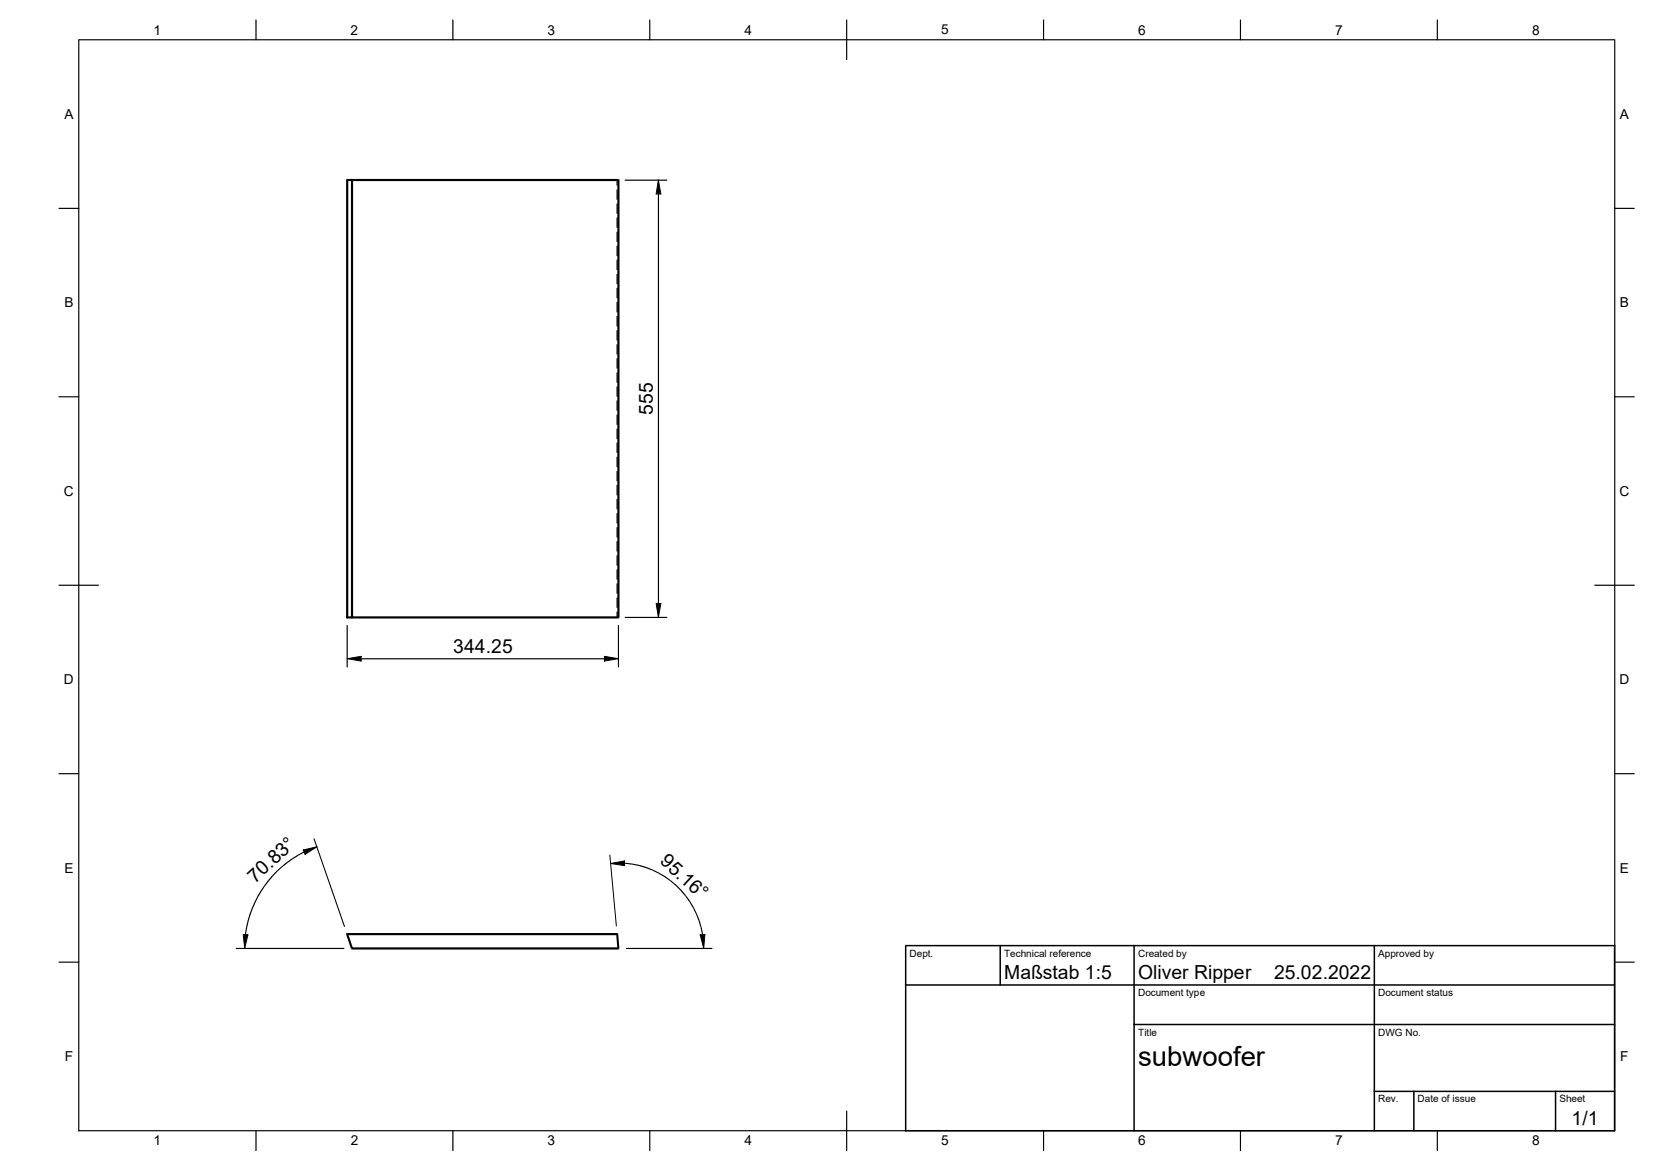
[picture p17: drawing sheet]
<svg xmlns="http://www.w3.org/2000/svg" width="420mm" height="297mm" viewBox="0 0 420 297" stroke-linecap="round" stroke-linejoin="round" font-family="sans-serif">
<defs><g id="words">
<text font-size="7" x="289" y="270.6">subwoofer</text>
<g font-size="4.9">
<text x="165.7" y="105.3" transform="rotate(-90 165.7 105.3)">555</text>
<text x="115.1" y="165.8">344.25</text>
<text x="167.4" y="218.9" transform="rotate(42 167.4 218.9)">95.16°</text>
<text x="64.8" y="224.3" transform="rotate(-43 64.8 224.3)">70.83°</text>
<text x="255" y="248.6">Maßstab 1:5</text>
<text x="289" y="248.6">Oliver Ripper</text>
<text x="323.5" y="248.6">25.02.2022</text>
<text x="399.1" y="285.7">1/1</text>
</g>
<g font-size="3.5">
<text x="39" y="8.8">1</text>
<text x="89" y="8.8">2</text>
<text x="139" y="8.8">3</text>
<text x="189" y="8.8">4</text>
<text x="239" y="8.7">5</text>
<text x="289" y="8.8">6</text>
<text x="339" y="8.8">7</text>
<text x="389" y="8.8">8</text>
<text x="16.3" y="30.2">A</text>
<text x="411.3" y="30.2">A</text>
<text x="16.3" y="78">B</text>
<text x="411.3" y="78">B</text>
<text x="16.2" y="125.9">C</text>
<text x="411.2" y="125.9">C</text>
<text x="16.2" y="173.7">D</text>
<text x="411.2" y="173.7">D</text>
<text x="16.3" y="221.5">E</text>
<text x="411.3" y="221.5">E</text>
<text x="16.4" y="269.3">F</text>
<text x="411.4" y="269.3">F</text>
<text x="39" y="290.7">1</text>
<text x="89" y="290.7">2</text>
<text x="139" y="290.7">3</text>
<text x="189" y="290.7">4</text>
<text x="239" y="290.7">5</text>
<text x="289" y="290.7">6</text>
<text x="339" y="290.7">7</text>
<text x="389" y="290.7">8</text>
</g>
<g font-size="2.5">
<text x="231" y="242.9">Dept.</text>
<text x="255" y="242.9">Technical reference</text>
<text x="289" y="242.9">Created by</text>
<text x="350" y="242.9">Approved by</text>
<text x="289" y="252.9">Document type</text>
<text x="350" y="252.9">Document status</text>
<text x="289" y="262.9">Title</text>
<text x="350" y="262.9">DWG No.</text>
<text x="350" y="279.9">Rev.</text>
<text x="360" y="279.9">Date of issue</text>
<text x="396" y="279.9">Sheet</text>
</g>
</g></defs>
<g fill="#000">
<path d="M167.2 45.7l.6 3.5h-1.2zM166.6 153.2h1.2l-.6 3.5zM88.1 167.2l3.6-.6v1.2zM153.5 166.6l3.5 .6-3.5 .6zM71.5 219.9l.1 .1zM72.8 218.8l.1 .1zM74.2 217.8l.1 .2zM77 215.8l3.4-.8-3 1.8zM155.1 219.2l3.5-.6v1.1zM160.4 219.2v.1zM162.3 219.5l-.1 .2zM62.4 235.5h.2z"/>
<path d="M62.8 233.9h.1zM61.7 237.2l1.2 .1-.8 3.4zM63.3 232.2l.1 .1zM63.9 230.7h.1zM64.5 229.2h.1zM66.1 226.2l.2 .1zM67.1 224.8l.1 .1zM68 223.5l.2 .1zM69.1 222.2l.2 .1zM70.3 221l.1 .1zM164 220v.2zM165.7 220.7v.2z"/>
<path d="M168.9 222.4l-.1 .1zM170.3 223.5v.1zM171.6 224.7l.1-.1zM172.9 226l.1-.1zM174 227.3l.2-.1zM175.1 228.8l.1-.1zM176.8 231.9h.2zM177.5 233.6h.1zM178 235.4h.2zM177.8 237.3l1.2-.1-.3 3.5z"/>
<path d="M19.9 10.1h.3v277l-.2 .1z" fill-rule="evenodd"/>
<path d="M19.9 9.9l.1 .2z" fill-rule="evenodd"/>
<path d="M64.9 5l.3 .1v5l-.2 .1z" fill-rule="evenodd"/>
<path d="M114.9 5l.2 .1v5l-.1 .1z" fill-rule="evenodd"/>
<path d="M164.8 5l.3 .1v5l-.1 .1z" fill-rule="evenodd"/>
<path d="M214.8 5l.3 .1v10l-.1 .1z" fill-rule="evenodd"/>
<path d="M264.8 5l.3 .1v5l-.1 .1z" fill-rule="evenodd"/>
<path d="M314.8 5l.3 .1v5l-.1 .1z" fill-rule="evenodd"/>
<path d="M364.8 5l.3 .1v5l-.1 .1z" fill-rule="evenodd"/>
<path d="M410 9.9l.2 .2z" fill-rule="evenodd"/>
<path d="M20 9.9h390v.3h-390z" fill-rule="evenodd"/>
<path d="M14.9 52.7l5.3 .2-.2 .1h-5z" fill-rule="evenodd"/>
<path d="M88 45.4l.1 .3h-.2z" fill-rule="evenodd"/>
<path d="M88.1 45.4h1.4l.2 .3-.3 .3h-1.3z" fill-rule="evenodd"/>
<path d="M89.1 45.6l.3-.2v.3z" fill-rule="evenodd"/>
<path d="M89.1 45.7h.6v111h-.6z" fill-rule="evenodd"/>
<path d="M156.5 55.2l.3 .1v2.4l-.1 .2z" fill-rule="evenodd"/>
<path d="M156.5 51.7l.3 .1v2.3l-.1 .2z" fill-rule="evenodd"/>
<path d="M156.5 48.1l.3 .1v2.4l-.1 .2z" fill-rule="evenodd"/>
<path d="M156.5 45.6l.3 .1v1.3l-.1 .2z" fill-rule="evenodd"/>
<path d="M157 45.4l.3 .3h-.3z" fill-rule="evenodd"/>
<path d="M89.4 45.4h67.6v.6h-67.6z" fill-rule="evenodd"/>
<path d="M158.7 45.6l10.8 .1-.2 .2h-10.6z" fill-rule="evenodd"/>
<path d="M409.9 52.7l5.2 .2-.1 .1h-5z" fill-rule="evenodd"/>
<path d="M156.6 76.6l.2 .2v2.4l-.1 .1z" fill-rule="evenodd"/>
<path d="M156.6 73.1l.2 .1v2.4l-.1 .2z" fill-rule="evenodd"/>
<path d="M156.5 69.6h.3v2.4l-.1 .2z" fill-rule="evenodd"/>
<path d="M156.5 66h.3v2.4l-.1 .2z" fill-rule="evenodd"/>
<path d="M156.6 62.4l.2 .1v2.4l-.1 .2z" fill-rule="evenodd"/>
<path d="M156.5 58.8l.3 .1v2.4l-.1 .2z" fill-rule="evenodd"/>
<path d="M156.5 94.6l.3 .1v2.3l-.1 .2z" fill-rule="evenodd"/>
<path d="M156.5 91l.3 .1v2.3l-.1 .2z" fill-rule="evenodd"/>
<path d="M156.5 87.4l.3 .1v2.4l-.1 .1z" fill-rule="evenodd"/>
<path d="M156.5 83.9h.3v2.4l-.1 .2z" fill-rule="evenodd"/>
<path d="M156.5 80.3h.3v2.4l-.1 .2z" fill-rule="evenodd"/>
<path d="M14.9 100.6l5.3 .1-.2 .2h-5z" fill-rule="evenodd"/>
<path d="M156.5 116l.3 .1v2.3l-.1 .2z" fill-rule="evenodd"/>
<path d="M156.5 112.4l.3 .1v2.4l-.1 .1z" fill-rule="evenodd"/>
<path d="M156.6 108.8l.2 .1v2.4l-.1 .2z" fill-rule="evenodd"/>
<path d="M156.5 105.3l.3 .1v2.3l-.1 .2z" fill-rule="evenodd"/>
<path d="M156.5 101.7l.3 .1v2.3l-.1 .2z" fill-rule="evenodd"/>
<path d="M156.5 98.1l.3 .1v2.4l-.1 .2z" fill-rule="evenodd"/>
<path d="M409.9 100.6l5.2 .1-.1 .2h-5z" fill-rule="evenodd"/>
<path d="M156.5 137.4l.3 .1v2.4l-.1 .1z" fill-rule="evenodd"/>
<path d="M156.5 133.9h.3v2.4l-.1 .2z" fill-rule="evenodd"/>
<path d="M156.5 130.3l.3 .1v2.4l-.1 .1z" fill-rule="evenodd"/>
<path d="M156.5 126.7l.3 .1v2.4l-.1 .1z" fill-rule="evenodd"/>
<path d="M156.6 123.1l.2 .1v2.4l-.1 .2z" fill-rule="evenodd"/>
<path d="M156.5 119.6l.3 .1v2.3l-.1 .2z" fill-rule="evenodd"/>
<path d="M14.9 148.4l10.2 .1-.1 .2h-10z" fill-rule="evenodd"/>
<path d="M88 158.7l.3 .1v10.5l-.2 .2z" fill-rule="evenodd"/>
<path d="M87.9 156.6l1.6-.1 .2 .2-.3 .3h-1.3l-.2-.2z" fill-rule="evenodd"/>
<path d="M87.9 45.7h.5v111l-.3 .3-.2-.2z" fill-rule="evenodd"/>
<path d="M89.1 156.7h.3v.3z" fill-rule="evenodd"/>
<path d="M89.4 156.5h67.6v.5h-67.6z" fill-rule="evenodd"/>
<path d="M156.5 155.3l.3 .1v1.3l-.1 .2z" fill-rule="evenodd"/>
<path d="M156.5 151.7l.3 .1v2.4l-.1 .1z" fill-rule="evenodd"/>
<path d="M156.5 148.1l.3 .1v2.4l-.1 .1z" fill-rule="evenodd"/>
<path d="M156.5 144.6l.3 .1v2.3l-.1 .2z" fill-rule="evenodd"/>
<path d="M156.5 141l.3 .1v2.4l-.1 .1z" fill-rule="evenodd"/>
<path d="M156.9 158.7l.3 .1v10.5l-.2 .2z" fill-rule="evenodd"/>
<path d="M157 156.7h.3l-.3 .3z" fill-rule="evenodd"/>
<path d="M156.8 45.7h.5v111h-.5z" fill-rule="evenodd"/>
<path d="M158.7 156.6l10.8 .1-.2 .2h-10.6z" fill-rule="evenodd"/>
<path d="M167.1 49.1l.2 .1v104l-.1 .2z" fill-rule="evenodd"/>
<path d="M404.9 148.4l10.2 .1-.1 .2h-10z" fill-rule="evenodd"/>
<path d="M91.6 167.1l62.1 .1-.2 .2h-61.8z" fill-rule="evenodd"/>
<path d="M14.9 196.3l5.3 .1-.2 .2h-5z" fill-rule="evenodd"/>
<path d="M409.9 196.3l5.2 .1-.1 .2h-5z" fill-rule="evenodd"/>
<path d="M70.3 221l1.2-1.1 .2 .2-1.2 1.1z" fill-rule="evenodd"/>
<path d="M71.5 219.9l1.3-1.1 .2 .3-1.3 1z" fill-rule="evenodd"/>
<path d="M72.9 218.8l1.3-1 .2 .3-1.4 1z" fill-rule="evenodd"/>
<path d="M75.6 217l.1 .1z" fill-rule="evenodd"/>
<path d="M74.2 217.8l1.4-.8 .2 .2-1.4 .9z" fill-rule="evenodd"/>
<path d="M75.6 217l1.7-.8v.2l-1.5 .8z" fill-rule="evenodd"/>
<path d="M158.5 219l1.9 .3v.2l-1.9-.3z" fill-rule="evenodd"/>
<path d="M160.4 219.2l1.9 .3-.1 .3-1.8-.3z" fill-rule="evenodd"/>
<path d="M62.4 235.5l.3 .1-.4 1.8-.2-.2z" fill-rule="evenodd"/>
<path d="M62.8 233.9h.3l-.4 1.7-.3-.1z" fill-rule="evenodd"/>
<path d="M63.3 232.2l.3 .1-.5 1.6h-.2h-.1z" fill-rule="evenodd"/>
<path d="M63.9 230.7l.2 .1-.5 1.6-.3-.2z" fill-rule="evenodd"/>
<path d="M64.5 229.2l.3 .1-.7 1.5-.2-.1z" fill-rule="evenodd"/>
<path d="M65.3 227.6l.1 .1z" fill-rule="evenodd"/>
<path d="M65.3 227.7l.2 .1-.7 1.5-.3-.1z" fill-rule="evenodd"/>
<path d="M66.1 226.2l.3 .2-.9 1.4-.2-.2z" fill-rule="evenodd"/>
<path d="M67.1 224.8l.2 .2-.9 1.4-.3-.2z" fill-rule="evenodd"/>
<path d="M68 223.5l.3 .2-1 1.3-.2-.2z" fill-rule="evenodd"/>
<path d="M69.1 222.2l.2 .2-1 1.3-.3-.2z" fill-rule="evenodd"/>
<path d="M70.3 221l.2 .2-1.2 1.2-.2-.2z" fill-rule="evenodd"/>
<path d="M79.6 212.9h.3l7.7 22.3-.1 .1z" fill-rule="evenodd"/>
<path d="M87.9 237l.2-.1v.2l-.2 .1z" fill-rule="evenodd"/>
<path d="M87.9 237.2l.5-.2 1.2 3.7-.5 .1z" fill-rule="evenodd"/>
<path d="M154.8 217h.2l1.6 18.2-.2-.1z" fill-rule="evenodd"/>
<path d="M156.7 236.9l.3 .2h-.3z" fill-rule="evenodd"/>
<path d="M88.1 236.9h68.6v.5h-68.6z" fill-rule="evenodd"/>
<path d="M162.3 219.5l1.7 .5v.3l-1.8-.5z" fill-rule="evenodd"/>
<path d="M164 220l1.7 .7-.1 .3-1.7-.7z" fill-rule="evenodd"/>
<path d="M167.3 221.5v.2z" fill-rule="evenodd"/>
<path d="M165.7 220.7l1.6 .8-.1 .3-1.6-.8z" fill-rule="evenodd"/>
<path d="M167.3 221.5l1.6 .9-.2 .3-1.5-.9z" fill-rule="evenodd"/>
<path d="M168.9 222.4l1.4 1.1v.1l-1.6-.9z" fill-rule="evenodd"/>
<path d="M170.3 223.5l1.4 1.1-.2 .2-1.3-1.1z" fill-rule="evenodd"/>
<path d="M171.5 224.8l.2-.2 1.3 1.3-.2 .2z" fill-rule="evenodd"/>
<path d="M172.9 226l.1-.1 1.2 1.3-.3 .3-1.1-1.4z" fill-rule="evenodd"/>
<path d="M173.9 227.4l.3-.2 1 1.5-.2 .2z" fill-rule="evenodd"/>
<path d="M176 230.3h.1z" fill-rule="evenodd"/>
<path d="M175 228.9l.2-.2 .9 1.6-.2 .1z" fill-rule="evenodd"/>
<path d="M175.9 230.4l.2-.1 .9 1.6-.3 .1z" fill-rule="evenodd"/>
<path d="M176.7 232l.3-.1 .6 1.7-.3 .1z" fill-rule="evenodd"/>
<path d="M177.3 233.7l.3-.1 .5 1.8-.2 .1z" fill-rule="evenodd"/>
<path d="M177.9 235.5l.3-.1 .4 1.8-.2 .2z" fill-rule="evenodd"/>
<path d="M230 239.9h180.1l.1 .1-.2 .2h-180z" fill-rule="evenodd"/>
<path d="M14.9 244.1l5.3 .1-.2 .2h-5z" fill-rule="evenodd"/>
<path d="M59.9 240.7h27.6l-.2 .2h-27.3z" fill-rule="evenodd"/>
<path d="M89.1 240.8l.3-.1v.3z" fill-rule="evenodd"/>
<path d="M89.4 240.5h67.6v.5h-67.6z" fill-rule="evenodd"/>
<path d="M157 240.7h.3l-.3 .3z" fill-rule="evenodd"/>
<path d="M156.5 237.2l.5-.1 .3 3.6-.5 .1z" fill-rule="evenodd"/>
<path d="M159 240.6l21.9 .1-.1 .2h-21.7z" fill-rule="evenodd"/>
<path d="M229.8 239.9h.2v.1z" fill-rule="evenodd"/>
<path d="M229.8 240h.4v47.1l-.2 .2-.2-.2z" fill-rule="evenodd"/>
<path d="M229.9 249.9h180.1l.2 .1-.2 .2h-180l-.2-.1z" fill-rule="evenodd"/>
<path d="M253.8 239.9h.2l.2 .1v10l-.2 .2-.2-.1z" fill-rule="evenodd"/>
<path d="M409.9 244.1l5.2 .1-.1 .2h-5z" fill-rule="evenodd"/>
<path d="M287.9 259.9h122.1l.2 .2-.2 .2h-122l-.2-.2z" fill-rule="evenodd"/>
<path d="M348.9 276.9h61.1l.2 .1-.2 .2h-61l-.2-.1z" fill-rule="evenodd"/>
<path d="M19.9 286.9h390.1l.1 .1-.1 .2h-390z" fill-rule="evenodd"/>
<path d="M64.9 286.9l.3 .1v5.1l-.2 .1z" fill-rule="evenodd"/>
<path d="M114.9 286.9l.2 .1v5.1l-.1 .1z" fill-rule="evenodd"/>
<path d="M164.8 286.9l.3 .1v5.1l-.1 .1z" fill-rule="evenodd"/>
<path d="M214.8 282l.3 .1v10l-.1 .1z" fill-rule="evenodd"/>
<path d="M229.9 286.9h180.1l.2 .1-.2 .2h-180l-.2-.1z" fill-rule="evenodd"/>
<path d="M264.8 286.9l.3 .1v5.1l-.1 .1z" fill-rule="evenodd"/>
<path d="M287.9 239.9l.3 .1v47l-.2 .2-.2-.1z" fill-rule="evenodd"/>
<path d="M314.8 286.9l.3 .1v5.1l-.1 .1z" fill-rule="evenodd"/>
<path d="M348.9 239.9l.3 .1v47l-.2 .2-.2-.1z" fill-rule="evenodd"/>
<path d="M358.8 276.9h.3l.1 .1v10l-.2 .2-.2-.1z" fill-rule="evenodd"/>
<path d="M364.8 286.9l.3 .1v5.1l-.1 .1z" fill-rule="evenodd"/>
<path d="M394.8 276.9h.3l.1 .1v10l-.2 .2-.2-.1z" fill-rule="evenodd"/>
<path d="M409.9 10.1h.3v277l-.2 .1z" fill-rule="evenodd"/>
<path d="M409.9 239.9l.3 .1v47l-.2 .2-.2-.1z" fill-rule="evenodd"/>
</g>
<path d="M167.2 45.7l.6 3.5h-1.2zM166.6 153.2h1.2l-.6 3.5zM88.2 167.2l3.5-.6v1.2zM153.5 166.6l3.6 .6-3.6 .6zM77 215.8l3.5-.8-3 1.9zM155.1 219.2l3.5-.6v1.2zM61.8 237.2l1.1 .1-.8 3.4zM177.8 237.3l1.2-.1-.3 3.5z" fill="none" stroke="#000" stroke-width=".25"/>
<use href="#words"/>
</svg>
